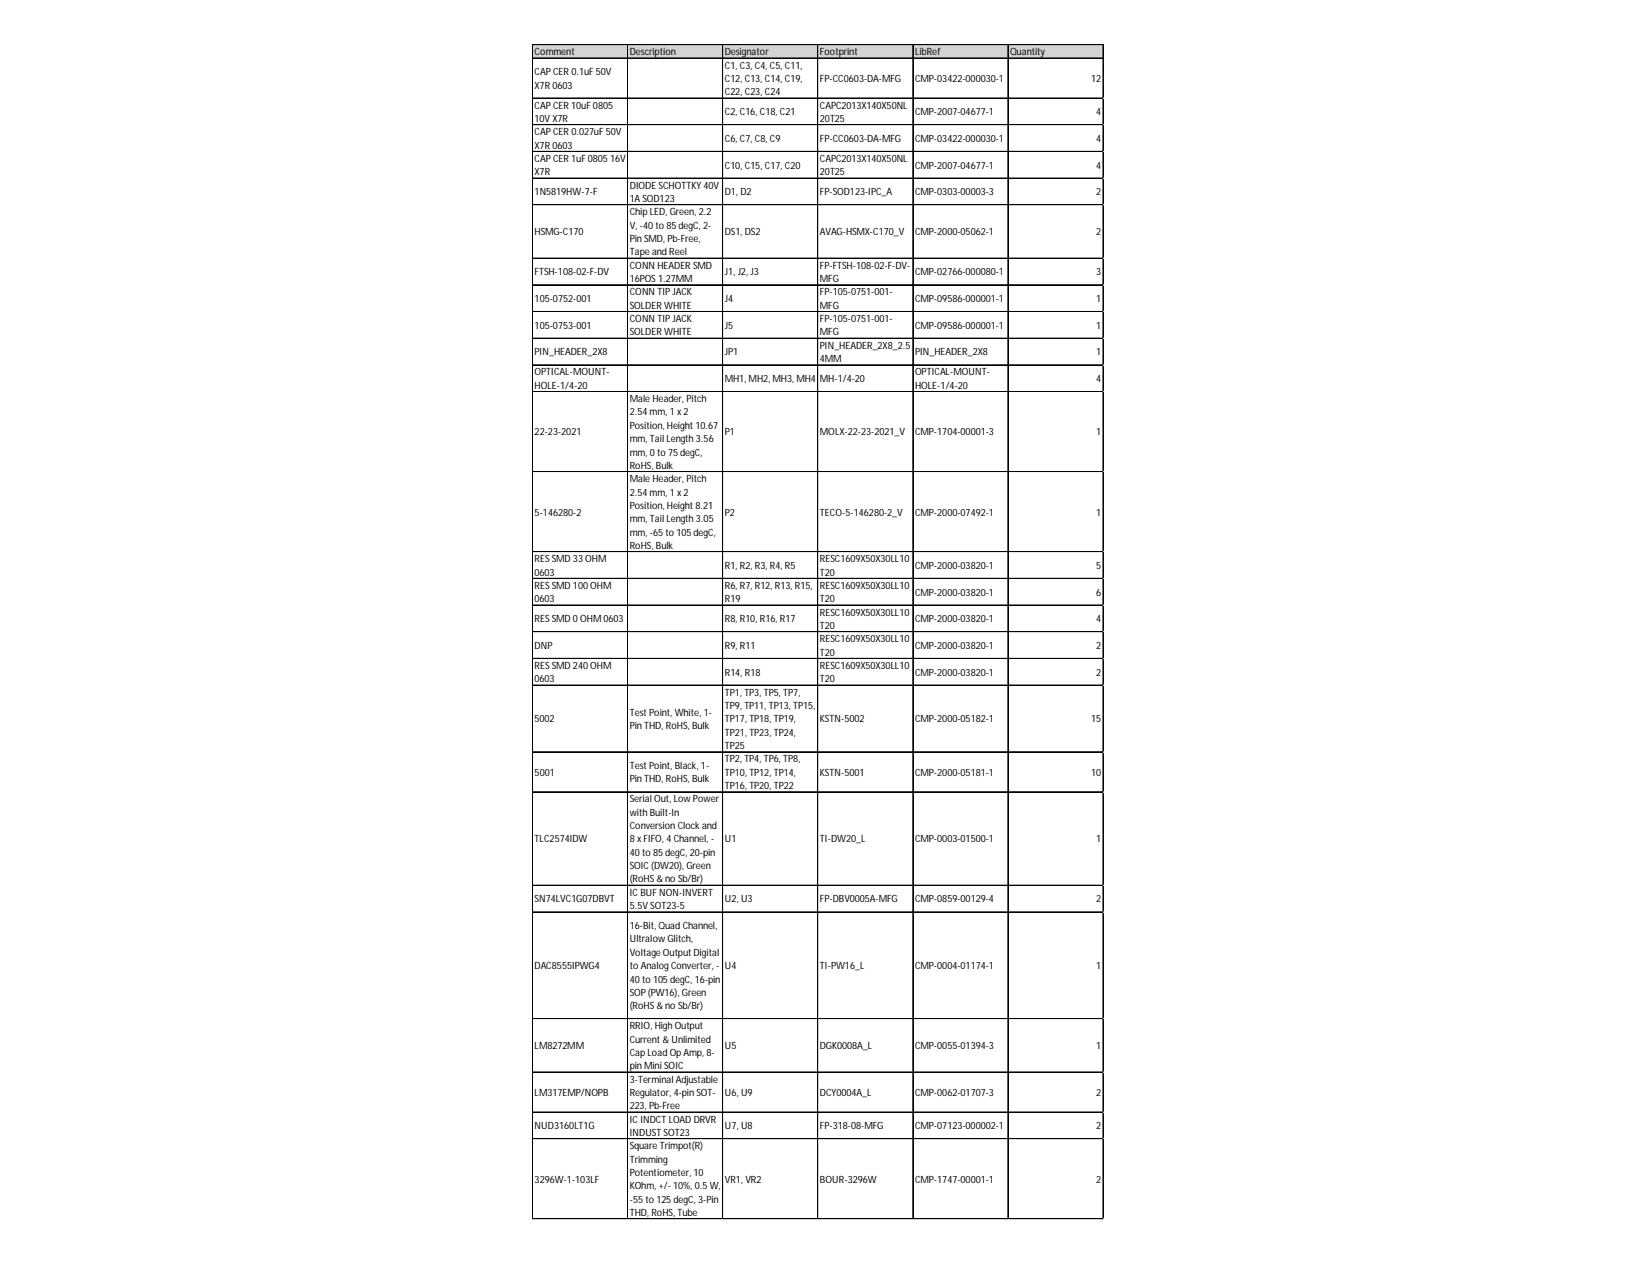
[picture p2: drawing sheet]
<svg xmlns="http://www.w3.org/2000/svg" width="279mm" height="216mm" viewBox="0 0 279 216" stroke-linecap="round" stroke-linejoin="round" font-family="sans-serif">
<defs><g id="words">
<g font-size="1.7">
<text x="91.2" y="9.4">Comment</text>
<text x="107.4" y="9.4">Description</text>
<text x="123.6" y="9.4">Designator</text>
<text x="123.6" y="11.7">C1, C3, C4, C5, C11,</text>
<text x="139.9" y="9.4">Footprint</text>
<text x="156.1" y="9.4">LibRef</text>
<text x="172.3" y="9.4">Quantity</text>
<text x="91.2" y="12.8">CAPCER 0.1uF 50V</text>
<text x="91.2" y="15.1">X7R0603</text>
<text x="123.6" y="14">C12, C13, C14, C19,</text>
<text x="123.6" y="16.2">C22, C23, C24</text>
<text x="139.9" y="14">FP-CC0603-DA-MFG</text>
<text x="156.1" y="14">CMP-03422-000030-1</text>
<text x="186.1" y="14">12</text>
<text x="91.2" y="18.5">CAPCER 10uF 0805</text>
<text x="91.2" y="20.8">10V X7R</text>
<text x="91.2" y="23.1">CAPCER 0.027uF 50V</text>
<text x="123.6" y="19.7">C2, C16, C18, C21</text>
<text x="139.9" y="18.5">CAPC2013X140X50NL</text>
<text x="139.9" y="20.8">20T25</text>
<text x="156.1" y="19.7">CMP-2007-04677-1</text>
<text x="187" y="19.7">4</text>
<text x="91.2" y="25.3">X7R0603</text>
<text x="91.2" y="27.6">CAPCER 1uF 0805 16V</text>
<text x="91.2" y="29.9">X7R</text>
<text x="123.6" y="24.2">C6, C7, C8, C9</text>
<text x="123.6" y="28.8">C10, C15, C17, C20</text>
<text x="139.9" y="24.2">FP-CC0603-DA-MFG</text>
<text x="139.9" y="27.6">CAPC2013X140X50NL</text>
<text x="139.9" y="29.9">20T25</text>
<text x="156.1" y="24.2">CMP-03422-000030-1</text>
<text x="156.1" y="28.8">CMP-2007-04677-1</text>
<text x="187" y="24.2">4</text>
<text x="187" y="28.8">4</text>
<text x="91.2" y="33.3">1N5819HW-7-F</text>
<text x="107.4" y="32.2">DIODE SCHOTTKY 40V</text>
<text x="107.4" y="34.4">1A SOD123</text>
<text x="123.6" y="33.3">D1, D2</text>
<text x="139.9" y="33.3">FP-SOD123-IPC_A</text>
<text x="156.1" y="33.3">CMP-0303-00003-3</text>
<text x="187" y="33.3">2</text>
<text x="91.2" y="40.1">HSMG-C170</text>
<text x="107.4" y="36.7">Chip LED, Green, 2.2</text>
<text x="107.4" y="39">V, -40 to 85 degC, 2-</text>
<text x="107.4" y="41.3">Pin SMD, Pb-Free,</text>
<text x="123.6" y="40.1">DS1, DS2</text>
<text x="139.9" y="40.1">AVAG-HSMX-C170_V</text>
<text x="156.1" y="40.1">CMP-2000-05062-1</text>
<text x="187" y="40.1">2</text>
<text x="91.2" y="47">FTSH-108-02-F-DV</text>
<text x="107.4" y="43.6">Tape and Reel</text>
<text x="107.4" y="45.8">CONN HEADER SMD</text>
<text x="123.6" y="47">J1, J2, J3</text>
<text x="139.9" y="45.8">FP-FTSH-108-02-F-DV-</text>
<text x="156.1" y="47">CMP-02766-000080-1</text>
<text x="187" y="47">3</text>
<text x="91.2" y="51.5">105-0752-001</text>
<text x="107.4" y="48.1">16POS1.27MM</text>
<text x="107.4" y="50.4">CONN TIPJACK</text>
<text x="107.4" y="52.7">SOLDER WHITE</text>
<text x="123.6" y="51.5">J4</text>
<text x="139.9" y="48.1">MFG</text>
<text x="139.9" y="50.4">FP-105-0751-001-</text>
<text x="139.9" y="52.7">MFG</text>
<text x="156.1" y="51.5">CMP-09586-000001-1</text>
<text x="187" y="51.5">1</text>
<text x="91.2" y="56.1">105-0753-001</text>
<text x="107.4" y="54.9">CONN TIPJACK</text>
<text x="107.4" y="57.2">SOLDER WHITE</text>
<text x="123.6" y="56.1">J5</text>
<text x="139.9" y="54.9">FP-105-0751-001-</text>
<text x="139.9" y="57.2">MFG</text>
<text x="139.9" y="59.5">PIN_HEADER_2X8_2.5</text>
<text x="156.1" y="56.1">CMP-09586-000001-1</text>
<text x="187" y="56.1">1</text>
<text x="91.2" y="60.6">PIN_HEADER_2X8</text>
<text x="91.2" y="64">OPTICAL-MOUNT-</text>
<text x="123.6" y="60.6">JP1</text>
<text x="123.6" y="65.2">MH1, MH2, MH3, MH4</text>
<text x="139.9" y="61.8">4MM</text>
<text x="139.9" y="65.2">MH-1/4-20</text>
<text x="156.1" y="60.6">PIN_HEADER_2X8</text>
<text x="156.1" y="64">OPTICAL-MOUNT-</text>
<text x="187" y="60.6">1</text>
<text x="187" y="65.2">4</text>
<text x="91.2" y="66.3">HOLE-1/4-20</text>
<text x="107.4" y="68.6">Male Header, Pitch</text>
<text x="107.4" y="70.9">2.54 mm, 1 x2</text>
<text x="156.1" y="66.3">HOLE-1/4-20</text>
<text x="91.2" y="74.3">22-23-2021</text>
<text x="107.4" y="73.1">Position, Height 10.67</text>
<text x="107.4" y="75.4">mm, Tail Length 3.56</text>
<text x="107.4" y="77.7">mm, 0 to 75 degC,</text>
<text x="123.6" y="74.3">P1</text>
<text x="139.9" y="74.3">MOLX-22-23-2021_V</text>
<text x="156.1" y="74.3">CMP-1704-00001-3</text>
<text x="187" y="74.3">1</text>
<text x="107.4" y="80">RoHS, Bulk</text>
<text x="107.4" y="82.2">Male Header, Pitch</text>
<text x="91.2" y="87.9">5-146280-2</text>
<text x="107.4" y="84.5">2.54 mm, 1 x2</text>
<text x="107.4" y="86.8">Position, Height 8.21</text>
<text x="107.4" y="89.1">mm, Tail Length 3.05</text>
<text x="123.6" y="87.9">P2</text>
<text x="139.9" y="87.9">TECO-5-146280-2_V</text>
<text x="156.1" y="87.9">CMP-2000-07492-1</text>
<text x="187" y="87.9">1</text>
<text x="91.2" y="95.9">RESSMD 33 OHM</text>
<text x="107.4" y="91.3">mm, -65 to 105 degC,</text>
<text x="107.4" y="93.6">RoHS, Bulk</text>
<text x="139.9" y="95.9">RESC1609X50X30LL10</text>
<text x="91.2" y="98.2">0603</text>
<text x="91.2" y="100.4">RESSMD 100 OHM</text>
<text x="123.6" y="97">R1, R2, R3, R4, R5</text>
<text x="123.6" y="100.4">R6, R7, R12, R13, R15,</text>
<text x="139.9" y="98.2">T20</text>
<text x="139.9" y="100.4">RESC1609X50X30LL10</text>
<text x="156.1" y="97">CMP-2000-03820-1</text>
<text x="156.1" y="101.6">CMP-2000-03820-1</text>
<text x="187" y="97">5</text>
<text x="187" y="101.6">6</text>
<text x="91.2" y="102.7">0603</text>
<text x="91.2" y="106.1">RESSMD 0 OHM 0603</text>
<text x="123.6" y="102.7">R19</text>
<text x="123.6" y="106.1">R8, R10, R16, R17</text>
<text x="139.9" y="102.7">T20</text>
<text x="139.9" y="105">RESC1609X50X30LL10</text>
<text x="139.9" y="107.3">T20</text>
<text x="156.1" y="106.1">CMP-2000-03820-1</text>
<text x="187" y="106.1">4</text>
<text x="91.2" y="110.7">DNP</text>
<text x="123.6" y="110.7">R9, R11</text>
<text x="139.9" y="109.5">RESC1609X50X30LL10</text>
<text x="139.9" y="111.8">T20</text>
<text x="156.1" y="110.7">CMP-2000-03820-1</text>
<text x="187" y="110.7">2</text>
<text x="91.2" y="114.1">RESSMD 240 OHM</text>
<text x="91.2" y="116.4">0603</text>
<text x="123.6" y="115.2">R14, R18</text>
<text x="123.6" y="118.6">TP1, TP3, TP5, TP7,</text>
<text x="139.9" y="114.1">RESC1609X50X30LL10</text>
<text x="139.9" y="116.4">T20</text>
<text x="156.1" y="115.2">CMP-2000-03820-1</text>
<text x="187" y="115.2">2</text>
<text x="91.2" y="123.2">5002</text>
<text x="107.4" y="122">Test Point, White, 1-</text>
<text x="107.4" y="124.3">Pin THD, RoHS, Bulk</text>
<text x="123.6" y="120.9">TP9, TP11, TP13, TP15,</text>
<text x="123.6" y="123.2">TP17, TP18, TP19,</text>
<text x="123.6" y="125.5">TP21, TP23, TP24,</text>
<text x="139.9" y="123.2">KSTN-5002</text>
<text x="156.1" y="123.2">CMP-2000-05182-1</text>
<text x="186.1" y="123.2">15</text>
<text x="107.4" y="131.2">Test Point, Black, 1-</text>
<text x="123.6" y="127.7">TP25</text>
<text x="123.6" y="130">TP2, TP4, TP6, TP8,</text>
<text x="91.2" y="132.3">5001</text>
<text x="107.4" y="133.4">Pin THD, RoHS, Bulk</text>
<text x="107.4" y="136.8">Serial Out, Low Power</text>
<text x="123.6" y="132.3">TP10, TP12, TP14,</text>
<text x="123.6" y="134.6">TP16, TP20, TP22</text>
<text x="139.9" y="132.3">KSTN-5001</text>
<text x="156.1" y="132.3">CMP-2000-05181-1</text>
<text x="186.1" y="132.3">10</text>
<text x="91.2" y="143.7">TLC2574IDW</text>
<text x="107.4" y="139.1">with Built-In</text>
<text x="107.4" y="141.4">Conversion Clockand</text>
<text x="107.4" y="143.7">8 xFIFO, 4 Channel, -</text>
<text x="123.6" y="143.7">U1</text>
<text x="139.9" y="143.7">TI-DW20_L</text>
<text x="156.1" y="143.7">CMP-0003-01500-1</text>
<text x="187" y="143.7">1</text>
<text x="107.4" y="145.9">40 to 85 degC, 20-pin</text>
<text x="107.4" y="148.2">SOIC(DW20), Green</text>
<text x="91.2" y="153.9">SN74LVC1G07DBVT</text>
<text x="107.4" y="150.5">(RoHS&amp; no Sb/Br)</text>
<text x="107.4" y="152.8">ICBUF NON-INVERT</text>
<text x="107.4" y="155">5.5V SOT23-5</text>
<text x="123.6" y="153.9">U2, U3</text>
<text x="139.9" y="153.9">FP-DBV0005A-MFG</text>
<text x="156.1" y="153.9">CMP-0859-00129-4</text>
<text x="187" y="153.9">2</text>
<text x="107.4" y="158.5">16-Bit, Quad Channel,</text>
<text x="107.4" y="160.7">Ultralow Glitch,</text>
<text x="91.2" y="165.3">DAC8555IPWG4</text>
<text x="107.4" y="163">Voltage Output Digital</text>
<text x="107.4" y="165.3">to AnalogConverter, -</text>
<text x="107.4" y="167.6">40 to 105 degC, 16-pin</text>
<text x="123.6" y="165.3">U4</text>
<text x="139.9" y="165.3">TI-PW16_L</text>
<text x="156.1" y="165.3">CMP-0004-01174-1</text>
<text x="187" y="165.3">1</text>
<text x="107.4" y="169.8">SOP(PW16), Green</text>
<text x="107.4" y="172.1">(RoHS&amp; no Sb/Br)</text>
<text x="91.2" y="178.9">LM8272MM</text>
<text x="107.4" y="175.5">RRIO, High Output</text>
<text x="107.4" y="177.8">Current &amp; Unlimited</text>
<text x="123.6" y="178.9">U5</text>
<text x="139.9" y="178.9">DGK0008A_L</text>
<text x="156.1" y="178.9">CMP-0055-01394-3</text>
<text x="187" y="178.9">1</text>
<text x="107.4" y="180.1">Cap Load Op Amp, 8-</text>
<text x="107.4" y="182.3">pin Mini SOIC</text>
<text x="107.4" y="184.6">3-Terminal Adjustable</text>
<text x="91.2" y="186.9">LM317EMP/NOPB</text>
<text x="107.4" y="186.9">Regulator, 4-pin SOT-</text>
<text x="107.4" y="189.2">223, Pb-Free</text>
<text x="107.4" y="191.4">IC INDCT LOAD DRVR</text>
<text x="123.6" y="186.9">U6, U9</text>
<text x="139.9" y="186.9">DCY0004A_L</text>
<text x="156.1" y="186.9">CMP-0062-01707-3</text>
<text x="187" y="186.9">2</text>
<text x="91.2" y="192.6">NUD3160LT1G</text>
<text x="107.4" y="193.7">INDUST SOT23</text>
<text x="107.4" y="196">Square Trimpot(R)</text>
<text x="123.6" y="192.6">U7, U8</text>
<text x="139.9" y="192.6">FP-318-08-MFG</text>
<text x="156.1" y="192.6">CMP-07123-000002-1</text>
<text x="187" y="192.6">2</text>
<text x="91.2" y="201.7">3296W-1-103LF</text>
<text x="107.4" y="198.3">Trimming</text>
<text x="107.4" y="200.5">Potentiometer, 10</text>
<text x="107.4" y="202.8">KOhm, +/- 10%, 0.5 W,</text>
<text x="123.6" y="201.7">VR1, VR2</text>
<text x="139.9" y="201.7">BOUR-3296W</text>
<text x="156.1" y="201.7">CMP-1747-00001-1</text>
<text x="187" y="201.7">2</text>
<text x="107.4" y="205.1">-55 to 125 degC, 3-Pin</text>
<text x="107.4" y="207.4">THD, RoHS, Tube</text>
</g>
</g></defs>
<path d="M90.9 7.7h97.4v2.3h-97.4z" fill="#d3d3d3"/>
<g fill="none" stroke="#000" stroke-width=".17">
<path d="M90.8 7.6v200.3M90.9 7.6v200.3M90.9 7.6h97.3M90.9 7.7h97.3M90.9 9.9h97.3M90.9 16.7h97.3M90.9 16.8h97.3M107 7.7v200.2M107.1 7.7v200.2M123.3 7.7v200.2M139.5 7.7v200.2M155.7 7.7v200.2"/>
<path d="M171.9 7.7v200.2M172 7.7v200.2M188.1 7.7v200.2M188.2 7.7v200.2M90.9 21.3h97.3M90.9 25.8h97.3M90.9 25.9h97.3M90.9 30.4h97.3M90.9 34.9h97.3M90.9 35h97.3M90.9 44h97.3M90.9 44.1h97.3"/>
<path d="M90.9 48.6h97.3M90.9 53.1h97.3M90.9 53.2h97.3M90.9 57.7h97.3M90.9 62.2h97.3M90.9 62.3h97.3M90.9 66.8h97.3M90.9 80.4h97.3M90.9 80.5h97.3M90.9 94.1h97.3M90.9 98.6h97.3M90.9 98.7h97.3"/>
<path d="M90.9 103.2h97.3M90.9 107.7h97.3M90.9 107.8h97.3M90.9 112.3h97.3M90.9 116.8h97.3M90.9 116.9h97.3M90.9 128.2h97.3M90.9 135h97.3M90.9 135.1h97.3M90.9 151h97.3M90.9 155.5h97.3M90.9 155.6h97.3"/>
<path d="M90.9 173.7h97.3M90.9 173.8h97.3M90.9 182.8h97.3M90.9 182.9h97.3M90.9 189.6h97.3M90.9 189.7h97.3M90.9 194.2h97.3M90.9 207.8h97.3M90.9 207.9h97.3"/>
</g>
<path d="M90.8 207.9v.1" fill="none" stroke="#d4d4d4" stroke-width=".17"/>
<path d="M90.8 207.9l.1 .1z" fill="#d4d4d4"/>
<path d="M107 207.9v.1" fill="none" stroke="#d4d4d4" stroke-width=".17"/>
<path d="M107 207.9l.1 .1z" fill="#d4d4d4"/>
<path d="M123.3 207.9v.1" fill="none" stroke="#d4d4d4" stroke-width=".17"/>
<path d="M123.3 207.9l.1 .1z" fill="#d4d4d4"/>
<path d="M139.5 207.9v.1" fill="none" stroke="#d4d4d4" stroke-width=".17"/>
<path d="M139.5 207.9l.1 .1z" fill="#d4d4d4"/>
<path d="M155.7 207.9v.1" fill="none" stroke="#d4d4d4" stroke-width=".17"/>
<path d="M155.7 207.9l.1 .1z" fill="#d4d4d4"/>
<path d="M171.9 207.9v.1" fill="none" stroke="#d4d4d4" stroke-width=".17"/>
<path d="M171.9 207.9l.1 .1z" fill="#d4d4d4"/>
<path d="M188.1 207.9v.1" fill="none" stroke="#d4d4d4" stroke-width=".17"/>
<path d="M188.1 207.9l.1 .1z" fill="#d4d4d4"/>
<path d="M188.2 16.7h.1" fill="none" stroke="#d4d4d4" stroke-width=".17"/>
<path d="M188.2 16.7l.1 .1z" fill="#d4d4d4"/>
<path d="M188.2 21.3h.1" fill="none" stroke="#d4d4d4" stroke-width=".17"/>
<path d="M188.2 21.3l.1 .1z" fill="#d4d4d4"/>
<path d="M188.2 25.8h.1" fill="none" stroke="#d4d4d4" stroke-width=".17"/>
<path d="M188.2 25.8l.1 .1z" fill="#d4d4d4"/>
<path d="M188.2 30.4h.1" fill="none" stroke="#d4d4d4" stroke-width=".17"/>
<path d="M188.2 30.4l.1 .1z" fill="#d4d4d4"/>
<path d="M188.2 34.9h.1" fill="none" stroke="#d4d4d4" stroke-width=".17"/>
<path d="M188.2 34.9l.1 .1z" fill="#d4d4d4"/>
<path d="M188.2 44h.1" fill="none" stroke="#d4d4d4" stroke-width=".17"/>
<path d="M188.2 44l.1 .1z" fill="#d4d4d4"/>
<path d="M188.2 48.6h.1" fill="none" stroke="#d4d4d4" stroke-width=".17"/>
<path d="M188.2 48.6l.1 .1z" fill="#d4d4d4"/>
<path d="M188.2 53.1h.1" fill="none" stroke="#d4d4d4" stroke-width=".17"/>
<path d="M188.2 53.1l.1 .1z" fill="#d4d4d4"/>
<path d="M188.2 57.7h.1" fill="none" stroke="#d4d4d4" stroke-width=".17"/>
<path d="M188.2 57.7l.1 .1z" fill="#d4d4d4"/>
<path d="M188.2 62.2h.1" fill="none" stroke="#d4d4d4" stroke-width=".17"/>
<path d="M188.2 62.2l.1 .1z" fill="#d4d4d4"/>
<path d="M188.2 66.8h.1" fill="none" stroke="#d4d4d4" stroke-width=".17"/>
<path d="M188.2 66.8l.1 .1z" fill="#d4d4d4"/>
<path d="M188.2 80.4h.1" fill="none" stroke="#d4d4d4" stroke-width=".17"/>
<path d="M188.2 80.4l.1 .1z" fill="#d4d4d4"/>
<path d="M188.2 94.1h.1" fill="none" stroke="#d4d4d4" stroke-width=".17"/>
<path d="M188.2 94.1l.1 .1z" fill="#d4d4d4"/>
<path d="M188.2 98.6h.1" fill="none" stroke="#d4d4d4" stroke-width=".17"/>
<path d="M188.2 98.6l.1 .1z" fill="#d4d4d4"/>
<path d="M188.2 103.2h.1" fill="none" stroke="#d4d4d4" stroke-width=".17"/>
<path d="M188.2 103.2l.1 .1z" fill="#d4d4d4"/>
<path d="M188.2 107.7h.1" fill="none" stroke="#d4d4d4" stroke-width=".17"/>
<path d="M188.2 107.7l.1 .1z" fill="#d4d4d4"/>
<path d="M188.2 112.3h.1" fill="none" stroke="#d4d4d4" stroke-width=".17"/>
<path d="M188.2 112.3l.1 .1z" fill="#d4d4d4"/>
<path d="M188.2 116.8h.1" fill="none" stroke="#d4d4d4" stroke-width=".17"/>
<path d="M188.2 116.8l.1 .1z" fill="#d4d4d4"/>
<path d="M188.2 128.2h.1" fill="none" stroke="#d4d4d4" stroke-width=".17"/>
<path d="M188.2 128.2l.1 .1z" fill="#d4d4d4"/>
<path d="M188.2 135h.1" fill="none" stroke="#d4d4d4" stroke-width=".17"/>
<path d="M188.2 135l.1 .1z" fill="#d4d4d4"/>
<path d="M188.2 151h.1" fill="none" stroke="#d4d4d4" stroke-width=".17"/>
<path d="M188.2 151h.1z" fill="#d4d4d4"/>
<path d="M188.2 155.5h.1" fill="none" stroke="#d4d4d4" stroke-width=".17"/>
<path d="M188.2 155.5l.1 .1z" fill="#d4d4d4"/>
<path d="M188.2 173.7h.1" fill="none" stroke="#d4d4d4" stroke-width=".17"/>
<path d="M188.2 173.7l.1 .1z" fill="#d4d4d4"/>
<path d="M188.2 182.8h.1" fill="none" stroke="#d4d4d4" stroke-width=".17"/>
<path d="M188.2 182.8l.1 .1z" fill="#d4d4d4"/>
<path d="M188.2 189.6h.1" fill="none" stroke="#d4d4d4" stroke-width=".17"/>
<path d="M188.2 189.6l.1 .1z" fill="#d4d4d4"/>
<path d="M188.2 194.2h.1" fill="none" stroke="#d4d4d4" stroke-width=".17"/>
<path d="M188.2 194.2l.1 .1z" fill="#d4d4d4"/>
<path d="M188.2 207.8h.1" fill="none" stroke="#d4d4d4" stroke-width=".17"/>
<path d="M188.2 207.8l.1 .1z" fill="#d4d4d4"/>
<use href="#words"/>
</svg>
